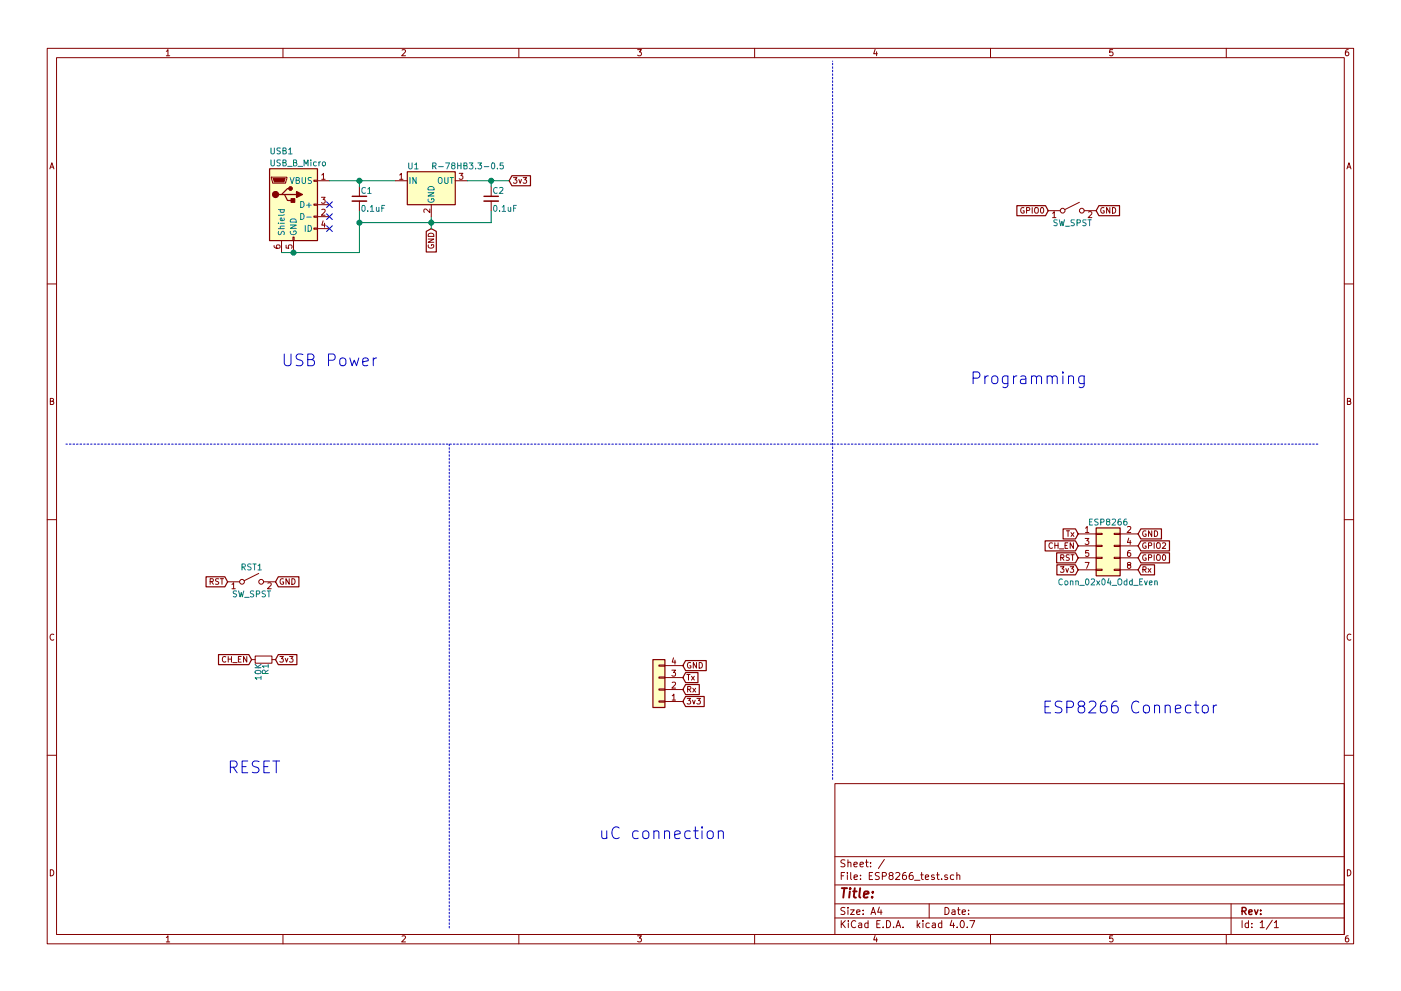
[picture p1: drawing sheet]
<svg xmlns="http://www.w3.org/2000/svg" width="297mm" height="210mm" viewBox="0 0 297 210" stroke-linecap="round" stroke-linejoin="round" font-family="sans-serif">
<g fill="none" stroke="#840000" stroke-width=".21">
<path d="M10 10.3h277v189.9h-277zM12 12.2h273v186.1h-273zM35.3 10.9l.3-.4v1.3M35.3 11.8h.7M60 10.3v1.9M85.2 10.6l.5-.1 .3 .4-.8 .9h.8M110 10.3v1.9M135.2 10.5h.8l-.4 .5 .3 .1 .1 .2-.1 .4-.2 .1-.5-.1M160 10.3v1.9M185.5 10.5l-.3 .9h.8M185.9 11v.8M210 10.3v1.9"/>
<path d="M235.9 10.5h-.6v.6h.6l.1 .5-.3 .2-.4-.1M260 10.3v1.9M285.9 10.5l-.4 .1-.2 .2-.1 .8 .3 .2 .4-.1 .1-.4-.1-.2-.4-.1-.3 .3M10.6 35.8l.4-1.3 .4 1.3M10.7 35.5h.6M57.5 37.6h3.3v.2l-.2 1.1h-2.8zM66.5 38.2h.8v.3h-.8zM67.3 38.3h2.5M68.2 37.1l.4-.3v1.2M68.2 38h.7M76.2 39.6v2.1M83.8 38.3h2.6"/>
<path d="M84.7 37.1l.4-.3v1.2M84.7 38h.7M96.5 38.3h2.6M97.4 36.8h.7l-.4 .5 .4 .1v.5l-.2 .1-.5-.1M104.1 39.6v2.1M108.9 37.7h.7l-.4 .4 .4 .1v.6l-.2 .1-.5-.1M110 38.1l.3 .8 .3-.8M110.9 37.7h.8l-.4 .4 .3 .1v.6l-.2 .1-.5-.1M285.6 35.8l.4-1.3 .4 1.3M285.7 35.5h.6M58.1 52.1l.1 .3 .2 .2 .7 .1 .3-.3-.1-.4-.7 .1v.3l.2 .3M59.7 51v2.6"/>
<path d="M60.7 52v.6l.5 .1v-.7h.6l.1 .2-.1 .5M62.1 50.3h.3v.7h-.3zM62.2 51v2.6M66.5 48.4h.8v.2h-.8zM66.5 45.8h.8v.3h-.8zM66.5 43.3h.8v.3h-.8zM67.3 46h2.5M67.3 43.4h2.5M67.3 48.5h2.5M68.1 41.9h.8l-.4 .4 .4 .1v.6l-.2 .1-.6-.1M68.2 44.5l.5-.1 .2 .3-.8 1h.8M68.5 46.9l-.3 .9h.8"/>
<path d="M68.8 47.3v.9M76.2 42.7v2M90.8 50.7h1.2l-1.2 .7h1.2M90.8 52a.56 .56 0 0 0 .6 .7 .56 .56 0 0 0 .5-.7l-.4-.1v.2M90.9 49.6a.64 .64 0 0 1 .8-.1 .64 .64 0 0 1 .3 .7h-1.2zM91.1 44.3v.8l-.9-.8-.3 .3 .1 .5M91.4 43.4v2.6M104.1 42.7v2M217.1 44.1a.56 .56 0 0 0-.7 .5 .56 .56 0 0 0 .7 .6v-.5h-.2M217.7 44.6h.5l.1-.5-.6-.1v1.2M218.8 44v1.2M219.4 44.2l.2-.2 .5 .2v.6l-.2 .4a.4 .4 0 0 1-.5-.4z"/>
<path d="M220.7 44.1l.2-.1a.63 .63 0 0 1 .4 .6 .63 .63 0 0 1-.4 .6l-.3-.4zM222.2 44.7h2.6M223.2 45.3l.3-.4v1.3M223.2 46.2h.7M228.9 42.9l-3.1 1.5M229.9 44.7h2.5M230.8 45l.5-.1 .2 .4-.8 .9h.8M234.1 44.1a.56 .56 0 0 0-.7 .5 .56 .56 0 0 0 .7 .6v-.5h-.2M235.3 44v1.2l-.7-1.2v1.2M235.9 44a.6 .6 0 0 1 .7 .6 .6 .6 0 0 1-.7 .6zM10 60.2h2M285 60.2h2"/>
<path d="M10.7 85.1h.5l.1-.5-.6-.1v1.3h.5l.2-.4-.3-.3M285.7 85.1h.5l.1-.5-.6-.1v1.3h.5l.2-.4-.3-.3M10 110.3h2M223.1 115.3a.53 .53 0 0 0-.7 .4 .53 .53 0 0 0 .7 .5M223.6 115.2v1.2M223.6 115.7h.7M224.3 115.2v1.2M224.6 116.5h.9M224.9 118.3h.6v-.5l-.6-.1v1.2M225.2 118.3l.4 .6M225.8 115.7h.4M226.1 112.6h.7"/>
<path d="M226.4 115.2h-.6v1.2h.6M226.4 112.6v1.2M226.7 117.7h-.6v.5a.47 .47 0 0 1 .5 .1 .47 .47 0 0 1 0 .5h-.6M227.1 117.7h.6M227.1 113l.6 .8M227.4 117.7v1.2M227.6 115.2v1.2l-.7-1.2v1.2M227.7 113l-.6 .8M228.6 113.3h3.8M228.6 115.8h3.8M228.6 118.4h3.8M230.1 114.2h.8l-.5 .5 .4 .1v.6l-.2 .1-.5-.1"/>
<path d="M230.1 119.3h.8l-.5 1.3M230.1 112.1l.4-.4v1.3M230.1 113h.8M230.8 116.8h-.6l-.1 .6h.7v.5l-.2 .2-.5-.2M232.4 118.2h1.3v.3h-1.3zM232.4 115.7h1.3v.2h-1.3zM232.4 113.2h1.3v.2h-1.3zM236.2 118.2h1.3v.3h-1.3zM236.2 115.7h1.3v.2h-1.3zM236.2 113.2h1.3v.2h-1.3zM237.5 113.3h3.8M237.5 115.8h3.8"/>
<path d="M237.5 118.4h3.8M239 111.8l.5-.1 .3 .4-.8 .9h.8M239.3 119.9l-.3-.3 .1-.2h.6v.3l-.6 .2-.1 .2 .1 .4 .2 .1h.2l.3-.3-.1-.3-.2-.1M239.3 114.2l-.3 .9h.8M239.6 116.8h-.3l-.2 .3-.1 .7 .3 .3 .4-.2-.1-.6h-.3l-.3 .2M239.6 114.6v.9M243 112.7a.56 .56 0 0 0-.7 .5 .56 .56 0 0 0 .7 .6v-.5h-.2M243 115.2a.56 .56 0 0 0-.7 .6 .56 .56 0 0 0 .7 .5v-.5h-.2M243 117.7a.56 .56 0 0 0-.7 .6 .56 .56 0 0 0 .7 .5v-.4h-.2M243.5 115.8l.6-.1v-.4l-.6-.1v1.2M243.5 118.3h.6v-.5l-.6-.1v1.2M244.2 112.6v1.2l-.7-1.2v1.2"/>
<path d="M244.7 115.2v1.2M244.7 117.7v1.2M244.8 112.6a.6 .6 0 0 1 .6 .6 .6 .6 0 0 1-.6 .6zM245.3 115.3l.2-.1 .4 .1 .1 .6-.3 .5a.4 .4 0 0 1-.5-.5zM245.3 117.9l.2-.2 .4 .2 .1 .6-.3 .4a.4 .4 0 0 1-.5-.4zM246.5 115.3l.4-.1 .2 .3-.7 .9h.7M246.6 117.8l.1-.1a.63 .63 0 0 1 .5 .6 .63 .63 0 0 1-.5 .6l-.2-.5zM285 110.3h2M11.4 134.6a.58 .58 0 0 0-.8 .6 .58 .58 0 0 0 .8 .5M44.6 123.4l.5-.1 .1-.4-.6-.1v1.2M44.8 123.4l.4 .6M46.4 122.8h-.6l-.1 .4a.47 .47 0 0 1 .5 .2 .47 .47 0 0 1 .1 .5h-.6"/>
<path d="M46.7 122.8h.7M47.1 122.8v1.2M47.9 139.4a.53 .53 0 0 0-.8 .5 .53 .53 0 0 0 .8 .5M48.3 123.4h2.5M48.4 139.3v1.2M48.4 139.8h.7M49.1 139.3v1.2M49.2 124l.3-.4v1.3M49.2 124.9h.7M50.5 139.8h.5M51.1 139.3h-.6v1.2h.6M52.3 139.3v1.2l-.7-1.2v1.2"/>
<path d="M53.3 139.9h.8M54.1 139.2h3.6v1.5h-3.6zM54.9 121.7l-3.1 1.5M55.9 123.4h2.5M56.8 123.7l.5-.1 .2 .4-.8 .9h.8M57.7 139.9h.7M59.3 139.3h.8l-.4 .4 .3 .1v.6l-.2 .1-.5-.1M60.1 122.8a.56 .56 0 0 0-.7 .6 .56 .56 0 0 0 .7 .5v-.4h-.2M60.5 139.7l.3 .8 .2-.8M61.3 122.8v1.2l-.7-1.2v1.2M61.4 139.3h.7l-.4 .4 .4 .1v.6l-.2 .1-.5-.1M61.9 122.8a.6 .6 0 0 1 .7 .6 .6 .6 0 0 1-.7 .6z"/>
<path d="M142.8 139.6l-.3 .9h.8M224.8 120.2h.8l-.4 .5 .3 .1v.5l-.2 .1-.5-.1M226 120.6l.3 .8 .2-.8M226.9 120.2h.7l-.4 .5 .4 .1v.5l-.2 .1-.5-.1M228.6 120.9h3.8M232.4 120.8h1.3v.2h-1.3zM236.2 120.8h1.3v.2h-1.3zM237.5 120.9h3.8M242.3 120.8h.6l.1-.5-.7-.1v1.2M242.6 120.8l.4 .6M243.4 120.6l.6 .8M244 120.6l-.6 .8"/>
<path d="M286.4 134.6a.58 .58 0 0 0-.8 .6 .58 .58 0 0 0 .8 .5M49.4 140.6h.9M139.7 141.1h1.3v.2h-1.3zM139.7 143.6h1.3v.3h-1.3zM139.7 146.2h1.3v.2h-1.3zM139.7 148.7h1.3v.3h-1.3zM141 148.8h3.8M141 146.3h3.8M141 143.8h3.8M141 141.2h3.8M142.4 142.2h.8l-.4 .5 .4 .1v.5l-.2 .2-.6-.2M142.5 147.6l.4-.3v1.2"/>
<path d="M142.5 144.8l.5-.1 .2 .4-.8 .9h.8M142.5 148.5h.7M143.1 140v.9M145.6 143.1h.7M145.7 148.2h.7l-.4 .4 .4 .1v.5l-.2 .2-.5-.2M145.8 146.2h.6v-.5l-.6-.1v1.2M146 143.1v1.2M146.1 146.2l.4 .6M146.4 140.6a.56 .56 0 0 0-.7 .6 .56 .56 0 0 0 .7 .5l.1-.5h-.2M146.6 143.5l.6 .8M146.8 148.6l.3 .8 .3-.8M146.9 146l.6 .8"/>
<path d="M147.2 143.5l-.6 .8M147.5 146l-.6 .8M147.7 140.6v1.2l-.7-1.2v1.2M147.8 148.2h.7l-.4 .4 .3 .1v.5l-.1 .2-.5-.2M148.2 140.6a.6 .6 0 0 1 .7 .6 .6 .6 0 0 1-.7 .6zM10 160.2h2M177 166.3h108v32h-108zM285 160.2h2M10.7 184.5a.65 .65 0 0 1 .7 .7 .65 .65 0 0 1-.7 .6zM35.3 198.9l.3-.4v1.3M35.3 199.8h.7M60 198.3v1.9"/>
<path d="M85.2 198.6l.5-.1 .3 .4-.8 .9h.8M110 198.3v1.9M135.2 198.5h.8l-.4 .5 .3 .1 .1 .2-.1 .4-.2 .1-.5-.1M160 198.3v1.9M177 194.8h108M177 191.8h108M177 187.8h108M177 181.8h108M178.4 195.3v1.5M178.4 185.8h.5M178.6 196l.6 .8M179.1 185.1h-.7v1.5"/>
<path d="M179.1 192.6l-.5-.1-.3 .3 .1 .3 .7 .4v.4l-.2 .1-.6-.1M179.1 182.5l-.5-.1-.3 .3 .1 .3 .7 .4v.4l-.2 .1-.6-.1M179.2 195.3l-.8 .9M179.7 185.1v.2M179.7 185.6v1M179.8 192.5v.2M179.8 183.1l.2-.2 .4 .1v.9M179.8 182.4v1.5M179.8 193v1M179.9 195.3v.2M179.9 195.8v1M180.3 193h.8l-.8 1h.8"/>
<path d="M180.4 185.1v1.3l.2 .2M181.1 183.4l.7-.1-.1-.3-.4-.1-.2 .2v.7h.6M181.1 186.1l.7-.1-.1-.3-.4-.1-.2 .2 .1 .7h.5M181.4 195.5a.71 .71 0 0 0-1 .5 .71 .71 0 0 0 .8 .8l.2-.1M181.6 193.5l.7-.1v-.3l-.4-.1-.3 .2 .1 .7h.6M182.1 195.9h.6v.9M182.3 183.4l.8-.1-.1-.3-.4-.1-.3 .2 .1 .7h.6M182.4 186.5v.1M182.4 185.7v.1M182.7 196.2l-.7 .3 .2 .3 .5-.1M183 193.9v.1M183 193.1v.1"/>
<path d="M183.5 182.9h.6M183.7 182.4v1.3l.4 .2M184 195.9l-.4-.1-.3 .3 .1 .6 .2 .1 .4-.1M184 195.3v1.5M184.3 185.8h.5M184.6 183.8v.1M184.6 183v.1M184.7 194l.4-1.5 .5 1.5M184.8 193.6h.7M185 185.1h-.7v1.5h.7M185.5 198.5l-.3 .9h.8M185.9 199v.8"/>
<path d="M185.9 196h.5M186.4 192.5l-.3 1h.9M186.4 185.2l-.5-.1-.3 .3v.3l.8 .3v.5l-.2 .1-.6-.1M186.6 195.3h-.7v1.5h.7M186.8 193v1M187.1 185.9l.7-.1 .1-.2v-.3l-.2-.2h-.6v1.5M187.2 196.7v.1M187.5 182.3l-1.3 2M188 195.3a.76 .76 0 0 1 .8 .8 .76 .76 0 0 1-.8 .7zM188.8 185.7l-.3-.2 .1-.2 .2-.2 .4 .1 .2 .2-.1 .2-.5 .1-.3 .3 .1 .5 .2 .1h.3l.3-.3v-.3l-.3-.3M189.5 196.7v.1M189.9 185.3l.6-.2 .3 .4-1 1.1h1"/>
<path d="M190 196.8l.4-1.5 .6 1.5M190.1 196.4h.7M191.5 196.7v.1M192 185.1l-.4 .1a1.11 1.11 0 0 0-.1 1.3l.4 .1 .2-.1 .1-.5-.3-.3h-.4l-.2 .3M193.5 185.1l-.5 .1a1.11 1.11 0 0 0-.1 1.3l.4 .1 .2-.1 .1-.5-.3-.3h-.4l-.1 .3M193.9 186.8h1.1M194.5 195.3v1.5M194.6 196.3l.4 .5M195 195.8l-.5 .6M195.2 185.6h.6M195.4 185.1v1.3l.4 .2M195.7 195.3v.2"/>
<path d="M195.7 195.8v1M196.2 186.1l.7-.1-.1-.3-.4-.1-.2 .2 .1 .7h.5M197 191.8v3M197 195.9l-.4-.1-.3 .3 .1 .6 .2 .1 .4-.1M197.7 195.9h.6v.9M198.1 185.7l-.4-.1-.2 .2 .1 .2 .5 .2v.3h-.6M198.3 196.2l-.7 .3 .2 .3 .5-.1M198.6 185.6h.5M198.8 185.1v1.3l.3 .2M199.6 186.5v.1M199.7 195.9l-.5-.1-.2 .3v.6l.2 .1 .5-.1M199.7 195.3v1.5"/>
<path d="M200.4 192.5a.76 .76 0 0 1 .8 .8 .76 .76 0 0 1-.8 .7zM200.9 185.7l-.4-.1-.2 .2 .1 .2 .5 .2v.3h-.6M201.8 195.2l-.4 1.1h1M201.9 193.1h.5l.1 .9M202.2 195.8v1M202.2 185.7l-.4-.1-.3 .3 .1 .6 .2 .1 .4-.1M202.5 193.4l-.7 .3 .2 .3 .5-.1M202.9 185.7l.2-.1 .4 .1v.9M202.9 185.1v1.5M202.9 196.7v.1M203 193h.6M203.2 192.5v1.3l.4 .2"/>
<path d="M203.8 195.4l.1-.1a.8 .8 0 0 1 .6 .8 .8 .8 0 0 1-.6 .7 .97 .97 0 0 1-.1-1.4zM204 193.5l.7-.1-.1-.3-.4-.1-.2 .2 .1 .7h.5M205.1 196.7v.1M205.4 193.9v.1M205.4 193.1v.1M205.6 195.3h1.1l-.7 1.5M210 198.3v1.9M235.9 198.5h-.6v.7l.6-.1 .1 .5-.3 .2-.4-.1M260 198.3v1.9M261 191.8v6.5M263.3 195.3v1.5M264.7 195.9l-.4-.1-.3 .3 .1 .6 .2 .1 .4-.1"/>
<path d="M264.7 195.3v1.5M265.4 196.7v.1M265.4 195.9v.1M267.2 195.8l.4-.5v1.5M267.2 196.8h.8M269.7 195.2l-1.2 2M270.2 195.8l.4-.5v1.5M270.2 196.8h.8M285.7 184.5a.65 .65 0 0 1 .7 .7 .65 .65 0 0 1-.7 .6zM285.9 198.5l-.4 .1-.2 .3-.1 .7 .3 .2 .4-.1 .1-.4-.1-.2-.4-.1-.3 .3"/>
<circle cx="225.3" cy="44.7" r=".51"/>
<circle cx="229.4" cy="44.7" r=".51"/>
<circle cx="51.3" cy="123.4" r=".51"/>
<circle cx="55.4" cy="123.4" r=".51"/>
</g>
<path d="M74.7 41.7h3M102.6 41.7h3.1M263.3 193.3l.8-.1 .1-.2-.1-.3-.2-.2h-.6v1.5M263.7 193.3l.5 .7M264.8 193.5l.7-.1-.1-.3-.4-.1-.2 .2v.7h.6M266 193l.3 1 .4-1M267.3 193.9v.1M267.3 193.1v.1" fill="none" stroke="#840000" stroke-width=".3"/>
<path d="M178.5 188.4h1.1M179 188.4l-.2 2M180.2 189.1l-.2 1.3M180.3 188.4l-.1 .2 .2-.1-.1-.1-.1 .2M180.9 189.1h.7M181.2 188.4l-.2 1.8 .1 .1 .4 .1M182.4 188.4l-.2 1.8 .2 .2M183.2 189.8l.9-.2v-.4l-.6-.1-.3 .3v.9h.7M184.9 190.3v.1M185.1 189.2l-.1 .2-.1-.1 .2-.1-.1 .2" fill="none" stroke="#840000" stroke-width=".41"/>
<g fill="#ffffc2" stroke="#ffffc2" stroke-width=".21">
<path d="M232.4 112h5.1v10.2h-5.1z"/>
<path d="M86.4 36.4h10.1v7h-10.1z"/>
<path d="M57.1 35.8h10.2v15.2h-10.2z"/>
<path d="M138.4 139.9h2.6v10.2h-2.6z"/>
</g>
<g fill="none" stroke="#840000" stroke-width=".25">
<path d="M57.1 35.8h10.2v15.2h-10.2zM61.6 40h-.6l-1.3 1.3h-.6M86.4 36.4h10.1v7h-10.1zM108.5 37.3h4v2.1h-4l-.6-1.1zM59.7 41.3h.6l.7 1.2h1.2M60.3 41.3h2.6M90.4 49.1l1-.6 1.1 .6v4.4h-2.1zM215.6 43.6h6.1l.5 1.1-.5 1.1h-6.1zM233 43.6h4.4v2.2h-4.4l-.6-1.1zM221.6 114.8h6.4l.6 1-.6 1.1h-6.4zM224 117.3h4l.6 1.1-.6 1h-4zM224.1 119.8h3.9l.6 1.1-.6 1.1h-3.9z"/>
<path d="M225.4 112.2h2.6l.6 1.1-.6 1h-2.6zM232.4 112h5.1v10.2h-5.1zM241.9 119.8h2.9v2.2h-2.9l-.6-1.1zM241.9 112.2h4.4v2.1h-4.4l-.6-1zM241.9 114.8h6.1v2.1h-6.1l-.6-1.1zM241.9 117.3h6.1v2.1h-6.1l-.6-1zM43.7 122.4h4l.6 1-.6 1.1h-4zM46.3 138.9h6.5l.5 1-.5 1.1h-6.5zM59 138.9h3.9v2.1h-3.9l-.6-1.1zM59 122.4h4.4v2.1h-4.4l-.6-1.1zM138.4 139.9h2.6v10.2h-2.6zM145.4 140.2h4.3v2.1h-4.3l-.6-1.1z"/>
<path d="M145.4 145.2h2.9v2.2h-2.9l-.6-1.1zM145.4 142.7h2.6v2.1h-2.6l-.6-1zM145.4 147.8h3.9v2.1h-3.9l-.6-1.1z"/>
</g>
<g fill="none" stroke="#008484" stroke-width=".21">
<path d="M57.5 31.4v1l.2 .3h.2l.3-.3v-1M57.5 33.9v1l.2 .3h.2l.3-.3v-1M59.4 31.4h-.6v.5a.54 .54 0 0 1 .6 .6l-.2 .2-.5-.1M59.4 34h-.6v.4a.54 .54 0 0 1 .6 .7l-.2 .1-.5-.1M60 32l.6-.1v-.4l-.6-.1v1.3h.5l.2-.5-.3-.2M60 34.5l.6-.1v-.4l-.6-.1v1.3h.5l.2-.4-.3-.3M61 35.3h.9M61.2 31.7l.4-.3v1.3M61.2 32.7h.7M61.5 37.7l.4 1.2 .5-1.2M62.2 34.5l.6-.1v-.4l-.6-.1v1.3h.5l.2-.4-.2-.3M62.8 38.2l.6-.1v-.3l-.6-.1v1.2h.5l.2-.4-.3-.3"/>
<path d="M63.2 35.3h1M64.1 37.7v1l.2 .2h.2l.3-.2v-1M64.5 35.2v-1.3l.4 .9 .4-.9v1.3M65.9 33.9v.1M65.9 34.3v.9M66 37.7h-.6v.4a.54 .54 0 0 1 .6 .7l-.2 .1h-.5M67.1 34.4l-.4-.1-.2 .3 .1 .5h.5M67.6 34.3v.9M68 34.3l-.4 .3M68.5 34.4l.3-.1 .2 .3v.3l-.2 .3-.4-.3zM77.5 39.9a.56 .56 0 0 0-.8 .5 .56 .56 0 0 0 .8 .5M86.7 34.6v1l.2 .2h.2l.3-.2v-1"/>
<path d="M86.9 37.7v1.2M87.9 34.9l.4-.3v1.2M87.9 35.8h.7M88.2 37.7v1.2l-.7-1.2v1.2M90.9 39.7a.67 .67 0 0 1 .8-.1 .67 .67 0 0 1 .3 .7h-1.2zM91.7 35.2l.7-.1v-.4l-.7-.1v1.2M92 35.2l.5 .6M93 37.8l.2-.1h.4l.2 .8a.42 .42 0 0 1-.3 .4 .42 .42 0 0 1-.4 0l-.2-.4zM93 35.4h1M94.3 37.7v1l.2 .2h.3l.2-.2v-1M94.5 34.6h.8l-.5 1.2M95.4 37.7h.7"/>
<path d="M95.8 37.7v1.2M96 35.1l-.2-.2 .1-.3 .5 .1v.3l-.5 .1-.1 .3v.3l.2 .1h.2l.3-.2-.1-.4-.2-.1M97 34.6v1.2M97 35.1h.7M97.7 34.6v1.2M98.3 35.1l.7-.1v-.3l-.7-.1v1.2h.5l.3-.4-.3-.3M99.5 34.6h.8l-.5 .4 .4 .1v.6l-.1 .1-.6-.1M100.8 35.7v.1M101.3 34.6h.8l-.4 .4 .4 .1v.6l-.2 .1-.6-.1M102.7 35.4h.9M104.3 34.7l.2-.1a.67 .67 0 0 1 .4 .6 .67 .67 0 0 1-.4 .6l-.3-.4zM105.4 39.9a.56 .56 0 0 0-.8 .5 .56 .56 0 0 0 .8 .5"/>
<path d="M105.5 35.7v.1M105.9 39.9l.5-.1 .2 .3-.8 .9h.8M106.7 34.6h-.6l-.1 .5h.7v.6l-.2 .1-.5-.1M59 47.4h.1M59 48.5h1.3M59 44.5h1.3M59.1 49.1v.6h.4a.54 .54 0 0 1 .6-.6l.2 .2-.1 .5M59.4 47.4h.9M59.5 44.5l-.1 .3 .3 .3 .5-.1v-.5M60.2 46.3l.1 .3-.2 .2h-.6v-.5l.2-.1 .1 .6M60.3 48h-.8l-.1 .3 .1 .2M60.3 45.5l-.2 .2h-1.1"/>
<path d="M61.5 47.7h1.3l-1.3 .8h1.3M61.6 49.1a.59 .59 0 0 0 .6 .7 .59 .59 0 0 0 .5-.7l-.4-.1v.2M61.6 46.7a.69 .69 0 0 1 .8-.2 .69 .69 0 0 1 .4 .6h-1.3zM63.8 45.3a.64 .64 0 0 1 .7 .6 .64 .64 0 0 1-.7 .7zM63.8 42.7a.64 .64 0 0 1 .7 .7 .64 .64 0 0 1-.7 .6zM64.7 47.8v1.3M65 46.1h1M65 43.5h1M65.3 47.8a.64 .64 0 0 1 .7 .7 .64 .64 0 0 1-.7 .6zM65.5 43v1M76.8 43.7l.2-.1a.67 .67 0 0 1 .4 .6 .67 .67 0 0 1-.4 .7l-.3-.5zM78 40.1l.3-.3v1.2"/>
<path d="M78 44.7v.2M78 41h.7M78.5 43.9l.4-.3v1.3M78.5 44.9h.7M79.8 44l.1 .8 .3 .1 .1-.2M80.3 44v.9M80.9 44.2h.5M81.6 43.6h-.7v1.3M90.8 40.9h1.2l-1.2 .7h1.2M90.8 42.2a.59 .59 0 0 0 .6 .7 .59 .59 0 0 0 .5-.7h-.4v.2M104.7 43.7l.2-.1a.67 .67 0 0 1 .5 .6 .67 .67 0 0 1-.5 .7l-.3-.5zM105.9 44.7v.2"/>
<path d="M106.5 43.9l.3-.3v1.3M106.5 44.9h.7M107.7 44l.1 .8 .3 .1 .2-.2M108.3 44v.9M108.9 44.2h.4M109.5 43.6h-.6v1.3M224.2 46.7h-.7v.4a.54 .54 0 0 1 .6 .7l-.2 .1-.5-.1M224.6 46.6l.3 1.3 .2-.9 .3 .9 .3-1.3M225.9 48h.9M227.8 46.7h-.6l-.1 .4a.54 .54 0 0 1 .6 .7l-.1 .1-.5-.1M228.3 47.3l.7-.1v-.5l-.7-.1v1.3M230.3 46.7h-.6l-.1 .4a.54 .54 0 0 1 .6 .7l-.2 .1-.4-.1"/>
<path d="M230.7 46.6h.7M231 46.6v1.3M53.2 119.7h-.6v.4a.54 .54 0 0 1 .6 .7l-.2 .1-.5-.1M53.6 119.7h.7M54 119.7v1.2M231 110.7h.4M231.6 110.1h-.6v1.3h.6M232.8 110.2h-.6v.4a.54 .54 0 0 1 .6 .7l-.2 .1-.5-.1M233.4 110.8l.6-.1v-.5l-.6-.1v1.3M234.8 110.7l-.2-.3v-.2h.7v.3l-.6 .2-.1 .2v.4l.2 .1h.3l.2-.3v-.3l-.2-.1M235.8 110.2l.5-.1 .2 .4-.8 .9h.8M237.6 110.1l-.3 .1-.2 .2-.1 .7 .3 .3 .4-.1-.1-.6-.3-.1-.3 .2"/>
<path d="M238.8 110.1l-.3 .1-.2 .2v.7l.2 .3 .4-.1-.1-.6-.3-.1-.2 .2M50.2 125.4h-.6l-.1 .5a.54 .54 0 0 1 .6 .6l-.2 .1h-.4M50.6 125.4l.3 1.2 .3-.9 .2 .9 .3-1.2M51.3 120.3l.6-.1 .1-.4-.7-.1v1.2M51.6 120.3l.4 .6M51.9 126.7h.9M53.8 125.4h-.6l-.1 .5a.54 .54 0 0 1 .6 .6l-.1 .1h-.5M54.4 126h.6v-.5l-.6-.1v1.2M54.7 120l.4-.3v1.2M54.7 120.9h.7M56.3 125.4h-.6l-.1 .5a.54 .54 0 0 1 .6 .6l-.1 .1h-.5M56.7 125.4h.7"/>
<path d="M57 125.4v1.2M225.2 122.9a.56 .56 0 0 0-.7 .6 .56 .56 0 0 0 .7 .5M225.8 123.4l.4-.2 .2 .3v.3l-.2 .3-.4-.1zM226.9 123.4l.2-.2 .3 .1 .1 .8M226.9 123.2v.9M228.1 123.4l.2-.2 .3 .1v.8M228.1 123.2v.9M228.9 124.2h1M230.3 122.9l.1-.1a.67 .67 0 0 1 .5 .7 .67 .67 0 0 1-.5 .6l-.3-.5zM231.4 122.9l.5-.1 .2 .4-.8 .9h.8M232.5 123.2l.7 .9M233.2 123.2l-.7 .9"/>
<path d="M233.7 122.9l.2-.1a.67 .67 0 0 1 .4 .7 .67 .67 0 0 1-.4 .6l-.3-.5zM235.1 122.8l-.3 .9h.8M235.4 123.2v.9M235.8 124.2h1M237.1 123l.2-.2 .4 .1 .1 .8a.42 .42 0 0 1-.2 .3 .42 .42 0 0 1-.4 0l-.2-.3zM238.9 123.3l-.3-.1-.3 .3 .1 .5h.5M238.9 122.8v1.3M240.1 123.3l-.4-.1-.2 .3 .1 .5h.5M240.1 122.8v1.3M240.4 124.2h.9M241.6 123.4h.5M242.2 122.8h-.6v1.3h.6"/>
<path d="M242.6 123.2l.4 .9 .3-.9M243.7 123.7l.6-.2-.1-.2-.3-.1-.2 .2v.6h.5M244.8 123.4l.2-.2 .3 .1 .1 .8M244.8 123.2v.9M54.1 141.7h1.2M54.1 141l.7 .7M54.1 142.4a.76 .76 0 0 1 1.2 .3 .74 .74 0 0 1-1.2-.2zM55.3 143.8h-1.2l.3 .4M55.3 143.5v.7M55.3 141l-.7 .5M56.3 142.9l-.1-.6-.5-.1-.1 .7h1.3M56.9 141.3h-1.3l.4 .4"/>
<path d="M56.9 142.2l-.6 .4M56.9 141v.7"/>
</g>
<g fill="#840000" stroke="#840000" stroke-width=".25">
<path d="M61.7 42.2h.8v.7h-.8z"/>
<path d="M62.9 40.6l1.2 .7-1.2 .6z"/>
<circle cx="58.4" cy="41.3" r=".63"/>
<circle cx="61.6" cy="40" r=".38"/>
</g>
<path d="M57.9 37.8h2.6l-.3 .8h-2z" fill="#840000" stroke="#840000" stroke-width=".21"/>
<path d="M74.7 42.7h3M102.6 42.7h3.1" fill="none" stroke="#840000" stroke-width=".33"/>
<g fill="none" stroke="#0000c2" stroke-width=".21">
<path d="M60.3 75.1v2l.1 .3a.82 .82 0 0 0 1.1 .1l.2-.4v-2M64.2 75.2l-1-.1a.61 .61 0 0 0-.4 .6 .61 .61 0 0 0 .4 .6 .95 .95 0 0 1 1 .6 .64 .64 0 0 1-.5 .7l-.9-.1M65.3 76.3h.8a.61 .61 0 0 0 .5-.6 .61 .61 0 0 0-.5-.6h-.8v2.5h.9a.66 .66 0 0 0 .5-.7 .66 .66 0 0 0-.6-.6M69.6 76.4h1a.69 .69 0 0 0 .5-.6 .69 .69 0 0 0-.5-.7h-1v2.5M72.1 76.2a.69 .69 0 0 1 1.2 .2v.7a.68 .68 0 0 1-.6 .5 .68 .68 0 0 1-.7-.5zM74.2 75.9l.5 1.7 .4-1.2 .5 1.2 .5-1.7M76.9 76.8l1.2-.3-.1-.4-.7-.2-.4 .4 .1 1.2h1M79.1 75.9v1.7M79.9 75.9l-.5 .2-.3 .3M208.8 79.8v1.6M209.5 79.8l-.4 .1-.3 .3M210.4 80a.69 .69 0 0 1 1.2 .2v.7a.68 .68 0 0 1-.7 .5 .68 .68 0 0 1-.6-.5z"/>
<path d="M213.7 79.8v2a.67 .67 0 0 1-1.1 .3M213.7 79.9l-.7-.1-.4 .2v1.2a.82 .82 0 0 0 1.1 .1M214.9 79.8v1.6M215.6 79.8l-.5 .1-.2 .3M216.4 79.9l.3-.1 .7 .1 .1 1.5M218.7 80a.62 .62 0 0 1 1.1 .1v1.3M218.7 79.8v1.6M222 80a.62 .62 0 0 1 1.1 .1v1.3M222 79.8v1.6M225.3 78.9v.3l.2-.2-.2-.1v.3M225.3 79.8v1.6M226.5 80a.62 .62 0 0 1 1.1 .1v1.3"/>
<path d="M226.5 79.8v1.6M229.9 79.8v2a.67 .67 0 0 1-1.1 .3M229.9 79.9l-.7-.1-.4 .2v1.2a.82 .82 0 0 0 1.1 .1M206.3 80.2h1a.69 .69 0 0 0 .5-.6 .69 .69 0 0 0-.5-.7h-1v2.5M217.5 80.3l-.8 .2a.48 .48 0 0 0-.4 .4 .48 .48 0 0 0 .4 .5l.8-.1M219.8 80.1l.3-.3 .6 .1 .1 1.5M223.1 80.1l.3-.3 .7 .1 .1 1.5M221.6 150h.8M222.8 148.8h-1.2v2.5h1.2M225.1 148.9l-.9-.1a.61 .61 0 0 0-.5 .6 .61 .61 0 0 0 .5 .6 .95 .95 0 0 1 .9 .5 .64 .64 0 0 1-.4 .8l-1-.2M226.2 150.1h1a.69 .69 0 0 0 .4-.7 .69 .69 0 0 0-.4-.6h-1v2.5M229 149.8l-.2-.1a.53 .53 0 0 1-.2-.5 .53 .53 0 0 1 .4-.4l.7 .1 .3 .5-.3 .3-.9 .3a.82 .82 0 0 0-.1 1 .82 .82 0 0 0 1 .1l.3-.3v-.5l-.5-.5"/>
<path d="M230.9 149l.4-.2h.6l.3 .2 .2 .5-.2 .3-1.4 1.5h1.6M234.5 148.8a.98 .98 0 0 0-1.2 1l.1 1.2a.82 .82 0 0 0 1.1 .1l.2-.3-.1-.8a.82 .82 0 0 0-1.1-.2l-.2 .4M236.8 148.8a.98 .98 0 0 0-1.1 1l.1 1.2a.82 .82 0 0 0 1 .1l.3-.3-.1-.8a.82 .82 0 0 0-1.1-.2l-.2 .4M241.5 149a.98 .98 0 0 0-1.3 0 .98 .98 0 0 0-.3 1.2 .92 .92 0 0 0 .5 1 .92 .92 0 0 0 1.1-.2M242.5 149.8a.69 .69 0 0 1 1.2 .3v.7a.68 .68 0 0 1-.6 .5 .68 .68 0 0 1-.7-.5zM244.8 149.8a.62 .62 0 0 1 1 .2v1.3M244.8 149.6v1.7M247 149.8a.62 .62 0 0 1 1.1 .2v1.3M247 149.6v1.7M249.2 150.4l1.2-.2-.1-.5-.7-.1-.4 .4 .1 1.1h1M252.5 149.7l-.7-.1-.4 .2v1.2a.82 .82 0 0 0 1.1 .1M253.2 149.6h1"/>
<path d="M253.6 148.8v2.1l.1 .2 .5 .2M255 149.8a.69 .69 0 0 1 1.2 .3v.7a.68 .68 0 0 1-.7 .5 .68 .68 0 0 1-.6-.5zM257.3 149.6v1.7M258 149.6l-.5 .1-.2 .4M48.8 162.8h1a.69 .69 0 0 0 .5-.7 .69 .69 0 0 0-.5-.6h-1v2.5M49.5 162.8l.8 1.2M51.3 162.7h.9M52.5 161.5h-1.2v2.5h1.2M54.9 161.6l-1-.1a.61 .61 0 0 0-.4 .6 .61 .61 0 0 0 .4 .6 .95 .95 0 0 1 1 .5 .64 .64 0 0 1-.5 .8l-.9-.2M56 162.7h.8M57.1 161.5h-1.1v2.5h1.1M57.9 161.5h1.4"/>
<path d="M58.6 161.5v2.5M127.6 176.3v1.3a.61 .61 0 0 0 .9 .2l.2-.1M128.7 176.3v1.6M131.3 175.7a.98 .98 0 0 0-1.3 0 .98 .98 0 0 0-.3 1.2 .92 .92 0 0 0 .5 .9 .92 .92 0 0 0 1.1-.1M135.3 176.4l-.7-.1-.4 .2v1.2a.82 .82 0 0 0 1.1 .1M136.4 176.5a.69 .69 0 0 1 1.2 .3v.7a.68 .68 0 0 1-.7 .4 .68 .68 0 0 1-.6-.4zM138.6 176.5a.62 .62 0 0 1 1.1 .1v1.3M138.6 176.3v1.6M140.9 176.5a.62 .62 0 0 1 1.1 .1v1.3M140.9 176.3v1.6M143.1 177.1l1.1-.2-.1-.5-.7-.1-.3 .3 .1 1.2h.9M146.4 176.4l-.8-.1-.3 .2v1.2a.82 .82 0 0 0 1.1 .1"/>
<path d="M147.1 176.3h.9M147.4 175.4v2.2l.1 .2 .5 .1M148.8 175.4v.3l.2-.1-.2-.2v.3M148.8 176.3v1.6M150 176.5a.69 .69 0 0 1 1.2 .3v.7a.68 .68 0 0 1-.6 .4 .68 .68 0 0 1-.7-.4zM152.3 176.5a.62 .62 0 0 1 1.1 .1v1.3M152.3 176.3v1.6"/>
</g>
<path d="M69.2 47.9l1.3 1.2M69.2 45.4l1.3 1.2M69.2 42.8l1.3 1.2M70.5 47.9l-1.3 1.2M70.5 45.4l-1.3 1.2M70.5 42.8l-1.3 1.2" fill="none" stroke="#000084" stroke-width=".21"/>
<path d="M69.8 38.3h14M76.2 38.3v1.3M99.1 38.3h8.8M104.1 38.3v1.3M76.2 44.7v8.9h-16.5M91.4 46v2.5M104.1 44.7v2.5h-27.9" fill="none" stroke="#008400" stroke-width=".21"/>
<g fill="#008400" stroke="#008400" stroke-width=".25">
<circle cx="76.2" cy="38.3" r=".51"/>
<circle cx="62.2" cy="53.6" r=".51"/>
<circle cx="76.2" cy="47.2" r=".51"/>
<circle cx="91.4" cy="47.2" r=".51"/>
<circle cx="104.1" cy="38.3" r=".51"/>
</g>
<path d="M14 94.2h265.4M95.2 94.2v102.9M176.5 165.3v-152.4" fill="none" stroke="#0000c2" stroke-width=".21" stroke-dasharray=".3 .4"/>
</svg>
